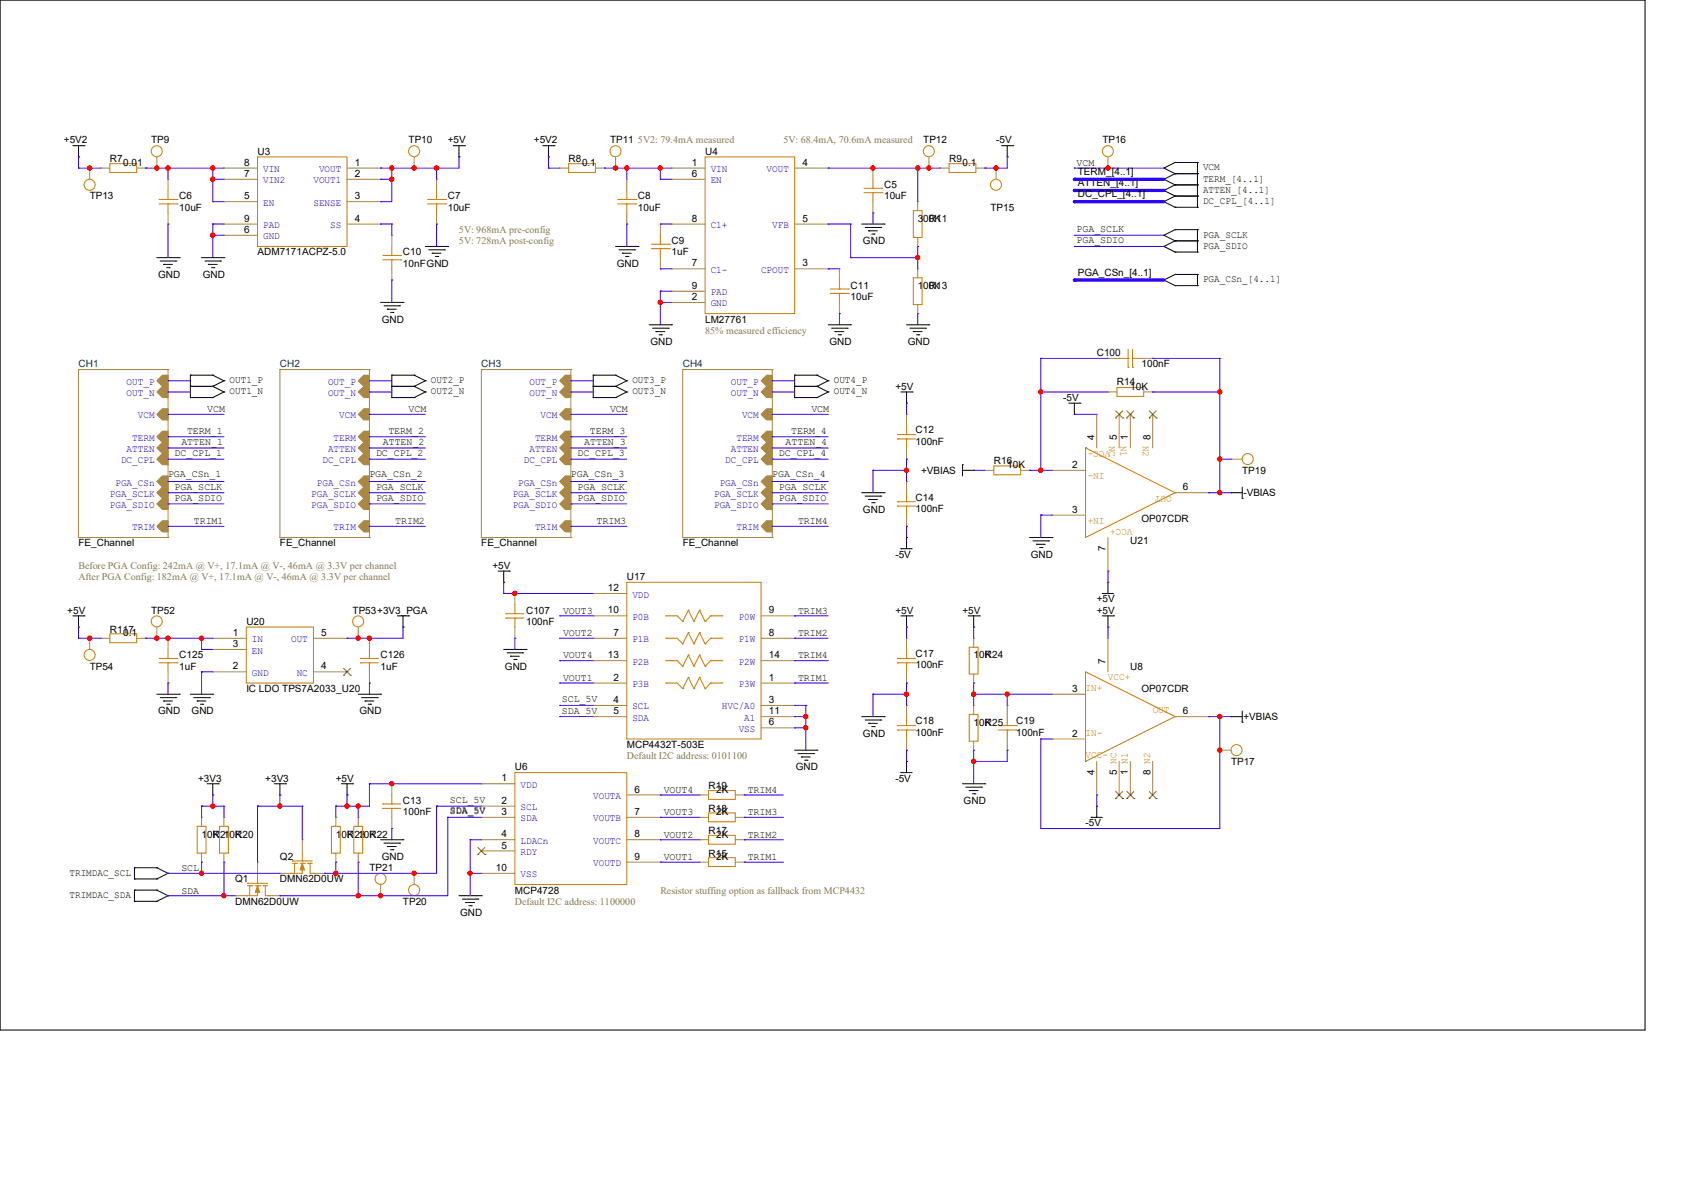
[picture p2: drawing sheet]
<svg xmlns="http://www.w3.org/2000/svg" width="420mm" height="297mm" viewBox="0 0 420 297" stroke-linecap="round" stroke-linejoin="round" font-family="sans-serif">
<defs><g id="words">
<g font-size="2.5">
<text x="16" y="35.8">+5V2</text>
<text x="37.8" y="35.8">TP9</text>
<text x="102" y="35.8">TP10</text>
<text x="111.8" y="35.8">+5V</text>
<text x="133.3" y="35.8">+5V2</text>
<text x="152.3" y="35.8">TP11</text>
<text x="230.5" y="35.8">TP12</text>
<text x="248.7" y="35.8">-5V</text>
<text x="275.3" y="35.8">TP16</text>
<text x="27.4" y="40.6">R7</text>
<text x="30.8" y="41.4">0.01</text>
<text x="61" y="41.4">8</text>
<text x="64.3" y="38.6">U3</text>
<text x="88.6" y="41.4">1</text>
<text x="142" y="40.6">R8</text>
<text x="145.3" y="41.4">0.1</text>
<text x="172.7" y="41.4">1</text>
<text x="176.1" y="38.6">U4</text>
<text x="200.4" y="41.4">4</text>
<text x="237" y="40.6">R9</text>
<text x="240.3" y="41.4">0.1</text>
<text x="268.8" y="41.4">VCM</text>
<text x="61" y="44.2">7</text>
<text x="88.6" y="44.2">2</text>
<text x="172.7" y="44.2">6</text>
<text x="220.8" y="47">C5</text>
<text x="269.1" y="46.5">ATTEN_[4..1]</text>
<text x="269.1" y="43.7">TERM_[4..1]</text>
<text x="300.4" y="42.5">VCM</text>
<text x="300.4" y="45.3">TERM_[4..1]</text>
<text x="22.4" y="49.8">TP13</text>
<text x="44.7" y="49.8">C6</text>
<text x="44.7" y="52.6">10uF</text>
<text x="61" y="49.7">5</text>
<text x="88.6" y="49.7">3</text>
<text x="111.8" y="49.8">C7</text>
<text x="111.8" y="52.6">10uF</text>
<text x="159.3" y="49.8">C8</text>
<text x="159.3" y="52.6">10uF</text>
<text x="220.8" y="49.8">10uF</text>
<text x="247.3" y="52.6">TP15</text>
<text x="269.1" y="49.3">DC_CPL_[4..1]</text>
<text x="300.4" y="48.1">ATTEN_[4..1]</text>
<text x="300.4" y="50.9">DC_CPL_[4..1]</text>
<text x="61" y="58.1">6</text>
<text x="61" y="55.3">9</text>
<text x="88.6" y="55.3">4</text>
<text x="172.7" y="55.3">8</text>
<text x="200.4" y="55.3">5</text>
<text x="229.2" y="55.4">300K</text>
<text x="231.9" y="55.4">R11</text>
<text x="268.8" y="58">PGA_SCLK</text>
<text x="300.4" y="59.3">PGA_SCLK</text>
<text x="64.3" y="63.8">ADM7171ACPZ-5.0</text>
<text x="100.6" y="63.8">C10</text>
<text x="167.7" y="61">C9</text>
<text x="167.7" y="63.8">1uF</text>
<text x="215.5" y="61">GND</text>
<text x="268.8" y="60.7">PGA_SDIO</text>
<text x="300.4" y="62.1">PGA_SDIO</text>
<text x="39.5" y="69.3">GND</text>
<text x="50.6" y="69.3">GND</text>
<text x="100.6" y="66.5">10nFGND</text>
<text x="154" y="66.5">GND</text>
<text x="172.7" y="66.5">7</text>
<text x="200.4" y="66.5">3</text>
<text x="269.1" y="68.8">PGA_CSn_[4..1]</text>
<text x="300.4" y="70.5">PGA_CSn_[4..1]</text>
<text x="172.7" y="74.9">2</text>
<text x="172.7" y="72.1">9</text>
<text x="212.4" y="72.1">C11</text>
<text x="212.4" y="74.9">10uF</text>
<text x="229.2" y="72.1">100k</text>
<text x="231.9" y="72.1">R13</text>
<text x="95.3" y="80.5">GND</text>
<text x="176.1" y="80.5">LM27761</text>
<text x="162.4" y="86.1">GND</text>
<text x="207.1" y="86.1">GND</text>
<text x="226.7" y="86.1">GND</text>
<text x="273.9" y="88.9">C100</text>
<text x="57.3" y="95.6">OUT1_P</text>
<text x="107.6" y="95.6">OUT2_P</text>
<text x="157.9" y="95.6">OUT3_P</text>
<text x="208.2" y="95.6">OUT4_P</text>
<text x="285" y="91.7">100nF</text>
<text x="57.3" y="98.4">OUT1_N</text>
<text x="107.6" y="98.4">OUT2_N</text>
<text x="157.9" y="98.4">OUT3_N</text>
<text x="208.2" y="98.4">OUT4_N</text>
<text x="223.6" y="97.3">+5V</text>
<text x="265.5" y="100.1">-5V</text>
<text x="278.9" y="96.2">R14</text>
<text x="282.2" y="97.3">10K</text>
<text x="51.7" y="102.9">VCM</text>
<text x="102" y="102.9">VCM</text>
<text x="152.3" y="102.9">VCM</text>
<text x="202.6" y="102.9">VCM</text>
<text x="43.6" y="113.8">DC_CPL_1</text>
<text x="45.3" y="111">ATTEN_1</text>
<text x="46.7" y="108.2">TERM_1</text>
<text x="93.9" y="113.8">DC_CPL_2</text>
<text x="95.6" y="111">ATTEN_2</text>
<text x="97" y="108.2">TERM_2</text>
<text x="144.2" y="113.8">DC_CPL_3</text>
<text x="145.9" y="111">ATTEN_3</text>
<text x="147.3" y="108.2">TERM_3</text>
<text x="194.5" y="113.8">DC_CPL_4</text>
<text x="196.2" y="111">ATTEN_4</text>
<text x="197.6" y="108.2">TERM_4</text>
<text x="228.6" y="108.2">C12</text>
<text x="228.6" y="111">100nF</text>
<text x="273.3" y="109.9" transform="rotate(-90 273.3 109.9)">4</text>
<text x="278.9" y="109.9" transform="rotate(-90 278.9 109.9)">5</text>
<text x="281.6" y="109.9" transform="rotate(-90 281.6 109.9)">1</text>
<text x="287.2" y="109.9" transform="rotate(-90 287.2 109.9)">8</text>
<text x="42" y="119.1">PGA_CSn_1</text>
<text x="92.2" y="119.1">PGA_CSn_2</text>
<text x="142.5" y="119.1">PGA_CSn_3</text>
<text x="192.8" y="119.1">PGA_CSn_4</text>
<text x="230" y="118.2">+VBIAS</text>
<text x="248.2" y="115.7">R16</text>
<text x="251.5" y="116.8">10K</text>
<text x="267.7" y="116.8">2</text>
<text x="310.2" y="118.2">TP19</text>
<text x="43.6" y="122.2">PGA_SCLK</text>
<text x="43.6" y="125">PGA_SDIO</text>
<text x="93.9" y="122.2">PGA_SCLK</text>
<text x="93.9" y="125">PGA_SDIO</text>
<text x="144.2" y="122.2">PGA_SCLK</text>
<text x="144.2" y="125">PGA_SDIO</text>
<text x="194.5" y="122.2">PGA_SCLK</text>
<text x="194.5" y="125">PGA_SDIO</text>
<text x="228.6" y="124.9">C14</text>
<text x="295.4" y="122.4">6</text>
<text x="310.5" y="123.8">-VBIAS</text>
<text x="48.4" y="130.8">TRIM1</text>
<text x="98.7" y="130.8">TRIM2</text>
<text x="149" y="130.8">TRIM3</text>
<text x="199.3" y="130.8">TRIM4</text>
<text x="215.5" y="128">GND</text>
<text x="228.6" y="127.7">100nF</text>
<text x="267.7" y="128">3</text>
<text x="285" y="130.3">OP07CDR</text>
<text x="19.6" y="136.4">FE_Channel</text>
<text x="69.9" y="136.4">FE_Channel</text>
<text x="120.2" y="136.4">FE_Channel</text>
<text x="170.5" y="136.4">FE_Channel</text>
<text x="276.1" y="137.5" transform="rotate(-90 276.1 137.5)">7</text>
<text x="282.2" y="135.8">U21</text>
<text x="123" y="142">+5V</text>
<text x="223.6" y="139.2">-5V</text>
<text x="257.4" y="139.2">GND</text>
<text x="151.8" y="147.5">12</text>
<text x="156.5" y="144.8">U17</text>
<text x="16.8" y="153.2">+5V</text>
<text x="37.8" y="153.2">TP52</text>
<text x="61.5" y="156">U20</text>
<text x="88.1" y="153.2">TP53+3V3_PGA</text>
<text x="131.4" y="153.2">C107</text>
<text x="131.4" y="156">100nF</text>
<text x="140.6" y="153.2">VOUT3</text>
<text x="151.8" y="153.1">10</text>
<text x="192" y="153.1">9</text>
<text x="199.3" y="153.2">TRIM3</text>
<text x="223.6" y="153.2">+5V</text>
<text x="240.3" y="153.2">+5V</text>
<text x="273.9" y="150.4">+5V</text>
<text x="273.9" y="153.2">+5V</text>
<text x="27.4" y="157.9">R117</text>
<text x="30.8" y="158.8">0.1</text>
<text x="58.2" y="158.7">1</text>
<text x="58.2" y="161.5">3</text>
<text x="80.2" y="158.7">5</text>
<text x="140.6" y="158.8">VOUT2</text>
<text x="153.2" y="158.7">7</text>
<text x="192" y="158.7">8</text>
<text x="199.3" y="158.8">TRIM2</text>
<text x="22.4" y="167.1">TP54</text>
<text x="44.7" y="164.3">C125</text>
<text x="44.7" y="167.1">1uF</text>
<text x="58.2" y="167.1">2</text>
<text x="80.2" y="167.1">4</text>
<text x="95" y="164.3">C126</text>
<text x="95" y="167.1">1uF</text>
<text x="126.1" y="167.1">GND</text>
<text x="140.6" y="164.3">VOUT4</text>
<text x="151.8" y="164.3">13</text>
<text x="192" y="164.3">14</text>
<text x="199.3" y="164.3">TRIM4</text>
<text x="228.6" y="164">C17</text>
<text x="228.6" y="166.8">100nF</text>
<text x="243.1" y="164.3">10K</text>
<text x="245.9" y="164.3">R24</text>
<text x="276.1" y="165.7" transform="rotate(-90 276.1 165.7)">7</text>
<text x="282.2" y="167.1">U8</text>
<text x="61.5" y="172.7">IC LDO TPS7A2033_U20</text>
<text x="140.6" y="169.9">VOUT1</text>
<text x="153.2" y="169.9">2</text>
<text x="192" y="169.9">1</text>
<text x="199.3" y="169.9">TRIM1</text>
<text x="267.7" y="172.7">3</text>
<text x="285" y="172.7">OP07CDR</text>
<text x="39.5" y="178.3">GND</text>
<text x="47.8" y="178.3">GND</text>
<text x="89.7" y="178.3">GND</text>
<text x="140.3" y="175.3">SCL_5V</text>
<text x="140.3" y="178.1">SDA_5V</text>
<text x="153.2" y="175.5">4</text>
<text x="153.2" y="178.3">5</text>
<text x="192" y="175.5">3</text>
<text x="192" y="178.3">11</text>
<text x="295.4" y="178.3">6</text>
<text x="310.5" y="179.7">+VBIAS</text>
<text x="192" y="181.1">6</text>
<text x="215.5" y="183.9">GND</text>
<text x="228.6" y="180.8">C18</text>
<text x="228.6" y="183.6">100nF</text>
<text x="243.1" y="181.1">10K</text>
<text x="245.9" y="181.1">R25</text>
<text x="253.7" y="180.8">C19</text>
<text x="253.7" y="183.6">100nF</text>
<text x="267.7" y="183.9">2</text>
<text x="156.5" y="186.7">MCP4432T-503E</text>
<text x="307.4" y="190.9">TP17</text>
<text x="49.5" y="195.1">+3V3</text>
<text x="66.3" y="195.1">+3V3</text>
<text x="83.9" y="195.1">+5V</text>
<text x="125.2" y="195">1</text>
<text x="128.6" y="192.3">U6</text>
<text x="158.5" y="197.8">6</text>
<text x="165.7" y="197.9">VOUT4</text>
<text x="176.9" y="197">R19</text>
<text x="178.9" y="197.9">2K</text>
<text x="186.7" y="197.9">TRIM4</text>
<text x="198.7" y="192.3">GND</text>
<text x="223.6" y="195.1">-5V</text>
<text x="273.3" y="193.4" transform="rotate(-90 273.3 193.4)">4</text>
<text x="278.9" y="193.4" transform="rotate(-90 278.9 193.4)">5 NC</text>
<text x="281.6" y="193.4" transform="rotate(-90 281.6 193.4)">1 N1</text>
<text x="287.2" y="193.4" transform="rotate(-90 287.2 193.4)">8 N2</text>
<text x="100.6" y="200.7">C13</text>
<text x="100.6" y="203.5">100nF</text>
<text x="112.4" y="203.2">SDA_5V</text>
<text x="112.4" y="200.4">SCL_5V</text>
<text x="125.2" y="200.6">2</text>
<text x="125.2" y="203.4">3</text>
<text x="158.5" y="203.4">7</text>
<text x="165.7" y="203.5">VOUT3</text>
<text x="176.9" y="202.6">R18</text>
<text x="178.9" y="203.5">2K</text>
<text x="186.7" y="203.5">TRIM3</text>
<text x="240.6" y="200.7">GND</text>
<text x="50.3" y="209">10K</text>
<text x="53.1" y="209">R21</text>
<text x="55.9" y="209">10K</text>
<text x="58.7" y="209">R20</text>
<text x="83.9" y="209">10K</text>
<text x="86.7" y="209">R23</text>
<text x="89.4" y="209">10K</text>
<text x="92.2" y="209">R22</text>
<text x="125.2" y="209">4</text>
<text x="158.5" y="209">8</text>
<text x="165.7" y="209">VOUT2</text>
<text x="176.9" y="208.2">R17</text>
<text x="178.9" y="209">2K</text>
<text x="186.7" y="209">TRIM2</text>
<text x="271.1" y="206.3">-5V</text>
<text x="69.9" y="214.6">Q2</text>
<text x="95.3" y="214.6">GND</text>
<text x="125.2" y="211.8">5</text>
<text x="158.5" y="214.6">9</text>
<text x="165.7" y="214.6">VOUT1</text>
<text x="176.9" y="213.8">R15</text>
<text x="178.9" y="214.6">2K</text>
<text x="186.7" y="214.6">TRIM1</text>
<text x="17.4" y="218.6">TRIMDAC_SCL</text>
<text x="45.3" y="217.4">SCL</text>
<text x="58.7" y="220.2">Q1</text>
<text x="69.9" y="220.2">DMN62D0UW</text>
<text x="92.2" y="217.4">TP21</text>
<text x="123.8" y="217.4">10</text>
<text x="17.4" y="224.2">TRIMDAC_SDA</text>
<text x="45.3" y="223">SDA</text>
<text x="58.7" y="225.8">DMN62D0UW</text>
<text x="100.6" y="225.8">TP20</text>
<text x="128.6" y="223">MCP4728</text>
<text x="114.9" y="228.6">GND</text>
</g>
<g font-size="2.5" fill="#808040">
<text x="159.3" y="35.8">5V2: 79.4mA measured</text>
<text x="195.6" y="35.8">5V: 68.4mA, 70.6mA measured</text>
<text x="114.6" y="58.2">5V: 968mA pre-config</text>
<text x="114.6" y="61">5V: 728mA post-config</text>
<text x="176.1" y="83.3">85% measured efficiency</text>
<text x="19.6" y="142">Before PGA Config: 242mA @ V+, 17.1mA @ V-, 46mA @ 3.3V per channel</text>
<text x="19.6" y="144.8">After PGA Config: 182mA @ V+, 17.1mA @ V-, 46mA @ 3.3V per channel</text>
<text x="156.5" y="189.5">Default I2C address: 0101100</text>
<text x="128.6" y="225.8">Default I2C address: 1100000</text>
<text x="164.9" y="223">Resistor stuffing option as fallback from MCP4432</text>
</g>
<g font-size="2.5" fill="#00c">
<text x="65.7" y="43">VIN</text>
<text x="65.7" y="45.8">VIN2</text>
<text x="78.3" y="45.8">VOUT1</text>
<text x="79.7" y="43">VOUT</text>
<text x="177.5" y="43">VIN</text>
<text x="177.5" y="45.8">EN</text>
<text x="191.4" y="43">VOUT</text>
<text x="65.7" y="51.4">EN</text>
<text x="78.3" y="51.4">SENSE</text>
<text x="65.7" y="59.7">GND</text>
<text x="65.7" y="56.9">PAD</text>
<text x="82.5" y="56.9">SS</text>
<text x="177.5" y="56.9">C1+</text>
<text x="192.8" y="56.9">VFB</text>
<text x="177.5" y="68.1">C1-</text>
<text x="190" y="68.1">CPOUT</text>
<text x="177.5" y="76.5">GND</text>
<text x="177.5" y="73.7">PAD</text>
<text x="31.6" y="96.1">OUT_P</text>
<text x="31.6" y="98.8">OUT_N</text>
<text x="81.9" y="96.1">OUT_P</text>
<text x="81.9" y="98.8">OUT_N</text>
<text x="132.2" y="96.1">OUT_P</text>
<text x="132.2" y="98.8">OUT_N</text>
<text x="182.5" y="96.1">OUT_P</text>
<text x="182.5" y="98.8">OUT_N</text>
<text x="34.4" y="104.4">VCM</text>
<text x="84.7" y="104.4">VCM</text>
<text x="135" y="104.4">VCM</text>
<text x="185.3" y="104.4">VCM</text>
<text x="31.6" y="112.8">ATTEN</text>
<text x="33" y="110">TERM</text>
<text x="81.9" y="112.8">ATTEN</text>
<text x="83.3" y="110">TERM</text>
<text x="132.2" y="112.8">ATTEN</text>
<text x="133.6" y="110">TERM</text>
<text x="182.5" y="112.8">ATTEN</text>
<text x="183.9" y="110">TERM</text>
<text x="30.2" y="115.6">DC_CPL</text>
<text x="80.5" y="115.6">DC_CPL</text>
<text x="130.8" y="115.6">DC_CPL</text>
<text x="181.1" y="115.6">DC_CPL</text>
<text x="27.4" y="124">PGA_SCLK</text>
<text x="28.8" y="121.2">PGA_CSn</text>
<text x="77.7" y="124">PGA_SCLK</text>
<text x="79.1" y="121.2">PGA_CSn</text>
<text x="128" y="124">PGA_SCLK</text>
<text x="129.4" y="121.2">PGA_CSn</text>
<text x="178.3" y="124">PGA_SCLK</text>
<text x="179.7" y="121.2">PGA_CSn</text>
<text x="27.4" y="126.8">PGA_SDIO</text>
<text x="77.7" y="126.8">PGA_SDIO</text>
<text x="128" y="126.8">PGA_SDIO</text>
<text x="178.3" y="126.8">PGA_SDIO</text>
<text x="33" y="132.4">TRIM</text>
<text x="83.3" y="132.4">TRIM</text>
<text x="133.6" y="132.4">TRIM</text>
<text x="183.9" y="132.4">TRIM</text>
<text x="157.9" y="149.1">VDD</text>
<text x="157.9" y="154.7">P0B</text>
<text x="184.4" y="154.7">P0W</text>
<text x="62.9" y="160.3">IN</text>
<text x="72.7" y="160.3">OUT</text>
<text x="157.9" y="160.3">P1B</text>
<text x="184.4" y="160.3">P1W</text>
<text x="62.9" y="163.1">EN</text>
<text x="157.9" y="165.9">P2B</text>
<text x="184.4" y="165.9">P2W</text>
<text x="62.9" y="168.7">GND</text>
<text x="74.1" y="168.7">NC</text>
<text x="157.9" y="171.5">P3B</text>
<text x="184.4" y="171.5">P3W</text>
<text x="157.9" y="177.1">SCL</text>
<text x="157.9" y="179.9">SDA</text>
<text x="180.3" y="177.1">HVC/A0</text>
<text x="185.8" y="179.9">A1</text>
<text x="184.4" y="182.7">VSS</text>
<text x="130" y="196.6">VDD</text>
<text x="130" y="202.2">SCL</text>
<text x="148.1" y="199.4">VOUTA</text>
<text x="130" y="205">SDA</text>
<text x="148.1" y="205">VOUTB</text>
<text x="130" y="210.6">LDACn</text>
<text x="130" y="213.4">RDY</text>
<text x="148.1" y="210.6">VOUTC</text>
<text x="130" y="219">VSS</text>
<text x="148.1" y="216.2">VOUTD</text>
</g>
<g font-size="2.5" fill="#004040">
<text x="19.6" y="91.7">CH1</text>
<text x="69.9" y="91.7">CH2</text>
<text x="120.2" y="91.7">CH3</text>
<text x="170.5" y="91.7">CH4</text>
</g>
<g font-size="2.5" fill="#cc8006">
<text x="277" y="111.3" transform="rotate(90 277 111.3)">NC</text>
<text x="277.2" y="112.5" transform="rotate(-180 277.2 112.5)">VCC-</text>
<text x="279.8" y="111.3" transform="rotate(90 279.8 111.3)">N1</text>
<text x="285.4" y="111.3" transform="rotate(90 285.4 111.3)">N2</text>
<text x="275.8" y="118.1" transform="rotate(-180 275.8 118.1)">IN-</text>
<text x="292.6" y="123.7" transform="rotate(-180 292.6 123.7)">OUT</text>
<text x="275.8" y="129.3" transform="rotate(-180 275.8 129.3)">IN+</text>
<text x="282.8" y="132.1" transform="rotate(-180 282.8 132.1)">VCC+</text>
<text x="271.1" y="172.5">IN+</text>
<text x="276.6" y="169.7">VCC+</text>
<text x="287.8" y="178.1">OUT</text>
<text x="271.1" y="183.6">IN-</text>
<text x="271.1" y="189.2">VCC-</text>
</g>
</g></defs>
<g fill="none" stroke="#000" stroke-width=".25">
<path d="M0 0h410.8v257.1h-410.8zM18.2 36.4h2.8M19.6 39.2h.1M19.6 36.4v2.8M21 36.4h.1M113.2 36.4h2.8M114.6 39.2h.1M114.6 36.4v2.8M116 36.4h.1M135.6 36.4h2.7M136.9 39.2h.1M136.9 36.4v2.8"/>
<path d="M138.3 36.4h.1M250.1 36.4h2.8M251.5 39.2h.1M251.5 36.4v2.8M252.9 36.4h.1M215.2 55.9h5.6M216 56.8h3.9M216.9 57.6h.1M216.9 57.6h2.2M217.7 58.4h.6M218.3 58.4h.1M219.9 56.8h.1"/>
<path d="M220.8 55.9h.1M290.6 47.5h.1M290.6 50.3h.1M290.6 58.7h.1M290.6 42h.1M290.6 44.7h.1M290.6 47.5l2.8 1.4M290.6 50.3l2.8 1.4M290.6 58.7l2.8 1.4M290.6 42l2.8 1.3M290.6 44.7l2.8 1.4M293.4 46.1h.1"/>
<path d="M293.4 48.9h.1M293.4 51.7h.1M293.4 57.3h.1M293.4 40.6h.1M293.4 43.3h.1M293.4 46.1l-2.8 1.4M293.4 46.1h5.6M293.4 48.9h5.6M293.4 48.9l-2.8 1.4M293.4 51.7h5.6M293.4 57.3l-2.8 1.4M293.4 57.3h5.6"/>
<path d="M293.4 40.6l-2.8 1.4M293.4 40.6h5.6M293.4 43.3h5.6M293.4 43.3l-2.8 1.4M299 46.1h.1M299 48.9h.1M299 51.7h.1M299 57.3h.1M299 40.6h.1M299 43.3h.1M299 40.6v11.1M299 57.3v5.6"/>
<path d="M39.2 64.3h5.5M40 65.2h3.9M40.9 66h.1M40.9 66h2.2M41.7 66.8h.5M42.2 66.8h.1M43.9 65.2h.1M44.7 64.3h.1M50.3 64.3h5.6M51.2 65.2h3.9M52 66h.1M52 66h2.2"/>
<path d="M52.8 66.8h.6M53.4 66.8h.1M55.1 65.2h.1M55.9 64.3h.1M95 75.5h5.6M95.9 76.3h3.9M96.7 77.2h.1M96.7 77.2h2.2M97.5 78h.6M98.1 78h.1M99.8 76.3h.1M100.6 75.5h.1"/>
<path d="M106.2 61.5h5.6M107.1 62.4h3.9M107.9 63.2h.1M107.9 63.2h2.2M108.7 64h.6M109.3 64h.1M111 62.4h.1M111.8 61.5h.1M153.7 61.5h5.6M154.6 62.4h3.9M155.4 63.2h.1M155.4 63.2h2.2"/>
<path d="M156.2 64h.6M156.8 64h.1M158.5 62.4h.1M159.3 61.5h.1M290.6 61.5h.1M290.6 69.9h.1M290.6 61.5l2.8 1.4M290.6 69.9l2.8 1.4M293.4 60.1h.1M293.4 62.9h.1M293.4 68.5h.1M293.4 71.3h.1"/>
<path d="M293.4 60.1h5.6M293.4 60.1l-2.8 1.4M293.4 62.9h5.6M293.4 68.5l-2.8 1.4M293.4 68.5h5.6M293.4 71.3h5.6M299 60.1h.1M299 62.9h.1M299 68.5h.1M299 71.3h.1M299 68.5v2.8M47.5 99.2h.1"/>
<path d="M47.5 96.4h.1M47.5 93.6h.1M47.5 96.4h5.6M47.5 99.2h5.6M47.5 93.6v5.6M47.5 93.6h5.6M53.1 96.4h.1M53.1 99.2h.1M53.1 93.6h.1M53.1 96.4l2.8 1.4M53.1 93.6l2.8 1.4M55.9 97.8h.1"/>
<path d="M55.9 95h.1M55.9 97.8l-2.8 1.4M55.9 95l-2.8 1.4M97.8 99.2h.1M97.8 96.4h.1M97.8 93.6h.1M97.8 96.4h5.6M97.8 99.2h5.6M97.8 93.6h5.6M97.8 93.6v5.6M103.4 96.4h.1M103.4 99.2h.1"/>
<path d="M103.4 93.6h.1M103.4 96.4l2.8 1.4M103.4 93.6l2.8 1.4M106.2 97.8h.1M106.2 95h.1M106.2 97.8l-2.8 1.4M106.2 95l-2.8 1.4M148.1 99.2h.1M148.1 96.4h.1M148.1 93.6h.1M148.1 96.4h5.6M148.1 99.2h5.6"/>
<path d="M148.1 93.6h5.6M148.1 93.6v5.6M153.7 96.4h.1M153.7 99.2h.1M153.7 93.6h.1M153.7 96.4l2.8 1.4M153.7 93.6l2.8 1.4M156.5 97.8h.1M156.5 95h.1M156.5 97.8l-2.8 1.4M156.5 95l-2.8 1.4M162.1 81.1h5.6"/>
<path d="M162.9 81.9h3.9M163.8 82.8h.1M163.8 82.8h2.2M164.6 83.6h.6M165.2 83.6h.1M166.8 81.9h.1M167.7 81.1h.1M198.4 99.2h.1M198.4 96.4h.1M198.4 93.6h.1M198.4 96.4h5.6M198.4 99.2h5.6"/>
<path d="M198.4 93.6h5.6M198.4 93.6v5.6M204 96.4h.1M204 99.2h.1M204 93.6h.1M204 96.4l2.8 1.4M204 93.6l2.8 1.4M206.8 97.8h.1M206.8 95h.1M206.8 97.8l-2.8 1.4M206.8 95l-2.8 1.4M206.8 81.1h5.6"/>
<path d="M207.6 81.9h3.9M208.5 82.8h.1M208.5 82.8h2.2M209.3 83.6h.6M209.9 83.6h.1M211.5 81.9h.1M212.4 81.1h.1M225 97.8h2.8M226.4 81.1h5.5M226.4 97.8v2.8M227.2 81.9h3.9M227.8 97.8h.1"/>
<path d="M228 82.8h.1M228 82.8h2.3M228.9 83.6h.5M229.4 83.6h.1M231.1 81.9h.1M231.9 81.1h.1M226.4 100.6h.1M240.3 116h.1M240.3 117.4h2.8M240.3 116v2.8M243.1 117.4h.1M266.9 100.6h2.8"/>
<path d="M268.3 103.4h.1M268.3 100.6v2.8M269.7 100.6h.1M215.2 123h5.6M216 123.8h3.9M216.9 124.7h.1M216.9 124.7h2.2M217.7 125.5h.6M218.3 125.5h.1M219.9 123.8h.1M220.8 123h.1M225 136.9h.1"/>
<path d="M225 136.9h2.8M226.4 134.2h.1M226.4 134.2v2.7M257.1 134.2h5.6M257.9 135h3.9M258.8 135.8h.1M258.8 135.8h2.2M259.6 136.7h.6M260.2 136.7h.1M261.8 135h.1M262.7 134.2h.1M307.4 123h.1"/>
<path d="M307.4 123h2.8M310.2 124.4h.1M310.2 121.6v2.8M18.2 153.7h2.8M19.6 156.5h.1M19.6 153.7v2.8M21 153.7h.1M99.2 153.7h2.8M100.6 156.5h.1M100.6 153.7v2.8M102 153.7h.1M124.4 142.5h2.8"/>
<path d="M125.8 145.3h.1M125.8 142.5v2.8M127.2 142.5h.1M225 153.7h2.8M226.4 156.5h.1M226.4 153.7v2.8M227.8 153.7h.1M241.7 153.7h2.8M243.1 156.5h.1M243.1 153.7v2.8M244.5 153.7h.1M275.3 148.1h.1"/>
<path d="M275.3 148.1h2.7M275.3 153.7h2.7M276.6 145.3h.1M276.6 156.5h.1M276.6 145.3v2.8M276.6 153.7v2.8M278 153.7h.1M39.2 173.3h5.5M40 174.1h3.9M40.9 175h.1M40.9 175h2.2M41.7 175.8h.5"/>
<path d="M42.2 175.8h.1M43.9 174.1h.1M44.7 173.3h.1M47.5 173.3h5.6M48.4 174.1h3.9M49.2 175h.1M49.2 175h2.2M50 175.8h.6M50.6 175.8h.1M52.3 174.1h.1M53.1 173.3h.1M89.5 173.3h5.5"/>
<path d="M90.3 174.1h3.9M91.1 175h.1M91.1 175h2.2M91.9 175.8h.6M92.5 175.8h.1M94.2 174.1h.1M95 173.3h.1M125.8 162.1h5.6M126.6 162.9h3.9M127.5 163.8h.1M127.5 163.8h2.2M128.3 164.6h.6"/>
<path d="M128.9 164.6h.1M130.5 162.9h.1M131.4 162.1h.1M215.2 178.9h5.6M216 179.7h3.9M219.9 179.7h.1M220.8 178.9h.1M307.4 178.9h.1M307.4 178.9h2.8M310.2 177.5v2.8M51.7 195.6h2.8M53.1 198.4h.1"/>
<path d="M53.1 195.6v2.8M54.5 195.6h.1M68.5 195.6h2.8M69.9 198.4h.1M69.9 195.6v2.8M71.3 195.6h.1M85.3 195.6h2.8M86.7 198.4h.1M86.7 195.6v2.8M88.1 195.6h.1M198.4 187.2h5.6M199.3 188.1h3.9"/>
<path d="M200.1 188.9h.1M200.1 188.9h2.2M200.9 189.7h.6M201.5 189.7h.1M203.2 188.1h.1M204 187.2h.1M216.9 180.6h.1M216.9 180.6h2.2M217.7 181.4h.6M218.3 181.4h.1M225 192.8h.1M225 192.8h2.8"/>
<path d="M226.4 190h.1M226.4 190v2.8M240.3 195.6h5.6M241.2 196.5h3.9M242 197.3h.1M242 197.3h2.2M242.8 198.1h.6M243.4 198.1h.1M245.1 196.5h.1M245.9 195.6h.1M310.2 180.3h.1M33.6 219.4h.1"/>
<path d="M33.6 216.6h.1M33.6 216.6h5.6M33.6 219.4h5.6M33.6 216.6v2.8M39.2 216.6h.1M39.2 219.4h.1M39.2 216.6l2.8 1.4M42 218h.1M42 218l-2.8 1.4M95 209.6h5.6M95.9 210.4h3.9M96.7 211.3h.1"/>
<path d="M96.7 211.3h2.2M97.5 212.1h.6M98.1 212.1h.1M99.8 210.4h.1M100.6 209.6h.1M272.5 204h.1M272.5 204h2.8M273.9 201.2h.1M273.9 201.2v2.8M33.6 225h.1M33.6 222.2h.1M33.6 222.2v2.8"/>
<path d="M33.6 222.2h5.6M33.6 225h5.6M39.2 222.2h.1M39.2 225h.1M39.2 222.2l2.8 1.4M42 223.6h.1M42 223.6l-2.8 1.4M114.6 223.6h5.6M115.4 224.4h3.9M116.3 225.3h.1M116.3 225.3h2.2M117.1 226.1h.6"/>
<path d="M117.7 226.1h.1M119.3 224.4h.1M120.2 223.6h.1"/>
</g>
<g fill="#a84" stroke="#a84" stroke-width=".25">
<path d="M39.2 95l1.4-1.4h1.4v2.8h-1.4z" fill-rule="evenodd"/>
<path d="M39.2 103.4l1.4-1.4h1.4v2.8h-1.4z" fill-rule="evenodd"/>
<path d="M39.2 97.8l1.4-1.4h1.4v2.8h-1.4z" fill-rule="evenodd"/>
<path d="M39.2 131.4l1.4-1.4h1.4v2.8h-1.4z" fill-rule="evenodd"/>
<path d="M39.2 111.8l1.4-1.4h1.4v2.8h-1.4z" fill-rule="evenodd"/>
<path d="M39.2 114.6l1.4-1.4h1.4v2.8h-1.4z" fill-rule="evenodd"/>
<path d="M39.2 120.2l1.4-1.4h1.4v2.8h-1.4z" fill-rule="evenodd"/>
<path d="M39.2 123l1.4-1.4h1.4v2.8h-1.4z" fill-rule="evenodd"/>
<path d="M39.2 125.8l1.4-1.4h1.4v2.8h-1.4z" fill-rule="evenodd"/>
<path d="M39.2 109l1.4-1.4h1.4v2.8h-1.4z" fill-rule="evenodd"/>
<path d="M89.5 95l1.3-1.4h1.4v2.8h-1.4z" fill-rule="evenodd"/>
<path d="M89.5 103.4l1.3-1.4h1.4v2.8h-1.4z" fill-rule="evenodd"/>
<path d="M89.5 97.8l1.3-1.4h1.4v2.8h-1.4z" fill-rule="evenodd"/>
<path d="M89.5 131.4l1.3-1.4h1.4v2.8h-1.4z" fill-rule="evenodd"/>
<path d="M89.5 111.8l1.3-1.4h1.4v2.8h-1.4z" fill-rule="evenodd"/>
<path d="M89.5 114.6l1.3-1.4h1.4v2.8h-1.4z" fill-rule="evenodd"/>
<path d="M89.5 120.2l1.3-1.4h1.4v2.8h-1.4z" fill-rule="evenodd"/>
<path d="M89.5 123l1.3-1.4h1.4v2.8h-1.4z" fill-rule="evenodd"/>
<path d="M90.8 124.4h1.4v2.8h-1.4l-1.3-1.4z" fill-rule="evenodd"/>
<path d="M89.5 109l1.3-1.4h1.4v2.8h-1.4z" fill-rule="evenodd"/>
<path d="M139.7 95l1.4-1.4h1.4v2.8h-1.4z" fill-rule="evenodd"/>
<path d="M139.7 103.4l1.4-1.4h1.4v2.8h-1.4z" fill-rule="evenodd"/>
<path d="M139.7 97.8l1.4-1.4h1.4v2.8h-1.4z" fill-rule="evenodd"/>
<path d="M139.7 131.4l1.4-1.4h1.4v2.8h-1.4z" fill-rule="evenodd"/>
<path d="M139.7 111.8l1.4-1.4h1.4v2.8h-1.4z" fill-rule="evenodd"/>
<path d="M139.7 114.6l1.4-1.4h1.4v2.8h-1.4z" fill-rule="evenodd"/>
<path d="M139.7 120.2l1.4-1.4h1.4v2.8h-1.4z" fill-rule="evenodd"/>
<path d="M139.7 123l1.4-1.4h1.4v2.8h-1.4z" fill-rule="evenodd"/>
<path d="M139.7 125.8l1.4-1.4h1.4v2.8h-1.4z" fill-rule="evenodd"/>
<path d="M139.7 109l1.4-1.4h1.4v2.8h-1.4z" fill-rule="evenodd"/>
<path d="M190 95l1.4-1.4h1.4v2.8h-1.4z" fill-rule="evenodd"/>
<path d="M190 103.4l1.4-1.4h1.4v2.8h-1.4z" fill-rule="evenodd"/>
<path d="M190 97.8l1.4-1.4h1.4v2.8h-1.4z" fill-rule="evenodd"/>
<path d="M190 131.4l1.4-1.4h1.4v2.8h-1.4z" fill-rule="evenodd"/>
<path d="M190 111.8l1.4-1.4h1.4v2.8h-1.4z" fill-rule="evenodd"/>
<path d="M190 114.6l1.4-1.4h1.4v2.8h-1.4z" fill-rule="evenodd"/>
<path d="M190 120.2l1.4-1.4h1.4v2.8h-1.4z" fill-rule="evenodd"/>
<path d="M190 123l1.4-1.4h1.4v2.8h-1.4z" fill-rule="evenodd"/>
<path d="M190 125.8l1.4-1.4h1.4v2.8h-1.4z" fill-rule="evenodd"/>
<path d="M190 109l1.4-1.4h1.4v2.8h-1.4z" fill-rule="evenodd"/>
</g>
<g fill="none" stroke="#a84" stroke-width=".25">
<path d="M39.2 39.2v2.8M103.4 39.2v2.8M153.7 39.2v2.8M231.9 39.2v2.8M276.6 39.2v2.8M22.4 42h.1M22.4 42v2.7M25.2 42h.1M25.2 42h2.2M34.1 42h2.3M36.4 42h.1M39.2 42h.1"/>
<path d="M42 55.9h.1M42 44.7h.1M42 44.7v2.8M42 53.1v2.8M55.9 58.7h.1M55.9 50.3h.1M55.9 42h.1M55.9 44.7h.1M55.9 55.9h.1M55.9 42h8.4M55.9 44.7h8.4M55.9 50.3h8.4"/>
<path d="M55.9 58.7h8.4M55.9 55.9h8.4M86.7 42h8.3M86.7 44.7h8.3M86.7 50.3h8.3M86.7 55.9h8.3M95 42h.1M95 44.7h.1M95 50.3h.1M95 55.9h.1M97.8 58.7h.1M97.8 58.7v2.8"/>
<path d="M103.4 42h.1M109 55.9h.1M109 44.7h.1M109 44.7v2.8M109 53.1v2.8M139.7 42h.1M139.7 42h2.3M148.7 42h2.2M150.9 42h.1M153.7 42h.1M156.5 55.9h.1M156.5 44.7h.1"/>
<path d="M156.5 44.7v2.8M156.5 53.1v2.8M164.9 55.9h.1M164.9 55.9v2.8M167.7 42h.1M167.7 44.7h.1M167.7 55.9h.1M167.7 42h8.4M167.7 44.7h8.4M167.7 55.9h8.4M198.4 42h8.4M198.4 55.9h8.4"/>
<path d="M206.8 42h.1M206.8 55.9h.1M218 53.1h.1M218 42h.1M218 42v2.7M218 50.3v2.8M229.2 50.3h.1M229.2 50.3v2.3M229.2 59.3v2.2M231.9 42h.1M234.7 42h.1M234.7 42h2.3"/>
<path d="M243.7 42h2.2M245.9 42h.1M248.7 42h.1M248.7 42v2.7M276.6 42h.1M97.8 69.9h.1M97.8 67.1v2.8M164.9 67.1h.1M164.9 64.3v2.8M167.7 75.5h.1M167.7 67.1h.1M167.7 72.7h.1"/>
<path d="M167.7 75.5h8.4M167.7 67.1h8.4M167.7 72.7h8.4M198.4 67.1h8.4M206.8 67.1h.1M209.6 78.3h.1M209.6 67.1h.1M209.6 67.1v2.8M209.6 75.5v2.8M229.2 61.5h.1M229.2 67.1h.1M229.2 78.3h.1"/>
<path d="M229.2 67.1v2.2M229.2 76v2.3M19.6 92.2h.1M19.6 92.2h22.4M19.6 92.2v42M42 92.2h.1M42 92.2v42M69.9 92.2h.1M69.9 92.2h22.3M69.9 92.2v42M92.2 92.2h.1M92.2 92.2v42"/>
<path d="M120.2 92.2h.1M120.2 92.2h22.3M120.2 92.2v42M142.5 92.2h.1M142.5 92.2v42M170.5 92.2h.1M170.5 92.2h22.3M170.5 92.2v42M192.8 92.2h.1M192.8 92.2v42M276.6 89.5h.1M276.6 97.8h.1"/>
<path d="M276.6 89.5h2.8M276.6 97.8h2.3M285 89.5h2.8M285.6 97.8h2.2M287.8 89.5h.1M287.8 97.8h.1M226.4 103.4h.1M226.4 114.6h.1M226.4 103.4v2.8M226.4 111.8v2.8M245.9 117.4h.1M245.9 117.4h2.3"/>
<path d="M254.8 117.4h2.3M257.1 117.4h.1M262.7 117.4h.1M262.7 117.4h8.4M273.9 103.4h.1M273.9 103.4v8.4M279.4 103.4h.1M279.4 103.4v8.4M282.2 103.4h.1M282.2 103.4v8.4M287.8 103.4h.1M287.8 103.4v8.4"/>
<path d="M307.4 114.6h.1M307.4 114.6h2.8M19.6 134.2h.1M19.6 134.2h22.4M42 134.2h.1M69.9 134.2h.1M69.9 134.2h22.3M92.2 134.2h.1M120.2 134.2h.1M120.2 134.2h22.3M142.5 134.2h.1M170.5 134.2h.1"/>
<path d="M170.5 134.2h22.3M192.8 134.2h.1M226.4 120.2h.1M226.4 131.4h.1M226.4 120.2v2.8M226.4 128.6v2.8M262.7 128.6h.1M262.7 128.6h8.4M276.6 134.2v8.3M293.4 123h8.4M301.8 123h.1M22.4 159.3h.1"/>
<path d="M22.4 159.3v2.8M25.2 159.3h.1M25.2 159.3h2.2M34.1 159.3h2.3M36.4 159.3h.1M39.2 159.3h.1M39.2 156.5v2.8M42 159.3h.1M42 159.3v2.8M53.1 159.3h.1M53.1 159.3h8.4M78.3 159.3h8.4"/>
<path d="M86.7 159.3h.1M89.5 159.3h.1M89.5 156.5v2.8M92.2 159.3h.1M92.2 159.3v2.8M128.6 159.3h.1M128.6 148.1h.1M128.6 148.1v2.8M128.6 156.5v2.8M148.1 148.1h.1M148.1 153.7h.1M148.1 159.3h.1"/>
<path d="M148.1 159.3h8.4M148.1 148.1h8.4M148.1 153.7h8.4M190 159.3h8.4M190 153.7h8.4M198.4 153.7h.1M198.4 159.3h.1M226.4 159.3h.1M226.4 159.3v2.8M243.1 159.3h.1M243.1 159.3v2.2M276.6 159.3h.1"/>
<path d="M276.6 142.5h.1M276.6 159.3v8.4M42 170.5h.1M42 167.7v2.8M53.1 167.7h.1M53.1 162.1h.1M53.1 167.7h8.4M53.1 162.1h8.4M78.3 167.7h8.4M86.7 167.7h.1M92.2 170.5h.1M92.2 167.7v2.8"/>
<path d="M148.1 176.1h.1M148.1 178.9h.1M148.1 164.9h.1M148.1 170.5h.1M148.1 178.9h8.4M148.1 176.1h8.4M148.1 164.9h8.4M148.1 170.5h8.4M190 178.9h8.4M190 176.1h8.4M190 164.9h8.4M190 170.5h8.4"/>
<path d="M198.4 176.1h.1M198.4 178.9h.1M198.4 164.9h.1M198.4 170.5h.1M226.4 176.1h.1M226.4 170.5h.1M226.4 167.7v2.8M226.4 176.1v2.8M243.1 170.5h.1M243.1 176.1h.1M243.1 168.2v2.3M243.1 176.1v2.2"/>
<path d="M251.5 176.1h.1M251.5 176.1v2.8M262.7 173.3h.1M262.7 173.3h8.4M293.4 178.9h8.4M301.8 178.9h.1M97.8 195.6h.1M97.8 195.6v2.8M120.2 195.6h.1M120.2 195.6h8.4M156.5 198.4h8.4M164.9 198.4h.1"/>
<path d="M174.7 198.4h.1M174.7 198.4h2.2M183.6 198.4h2.2M185.8 198.4h.1M190 181.7h8.4M198.4 181.7h.1M226.4 187.2h.1M226.4 184.4v2.8M243.1 187.2h.1M243.1 185v2.2M251.5 187.2h.1M251.5 184.4v2.8"/>
<path d="M262.7 184.4h.1M262.7 184.4h8.4M273.9 198.4h.1M273.9 190v8.4M279.4 198.4h.1M279.4 190v8.4M282.2 198.4h.1M282.2 190v8.4M287.8 198.4h.1M287.8 190v8.4M304.6 187.2h.1M304.6 187.2h2.8"/>
<path d="M50.3 204h.1M50.3 215.2h.1M50.3 204v2.2M50.3 212.9v2.3M55.9 204h.1M55.9 215.2h.1M55.9 204v2.2M55.9 212.9v2.3M64.3 215.2h.1M64.3 215.2v2.8M69.9 218h.1M69.9 218h2.8"/>
<path d="M75.5 209.6h.1M75.5 209.6v2.8M78.3 218h2.8M81.1 218h.1M83.9 204h.1M83.9 215.2h.1M83.9 204v2.2M83.9 212.9v2.3M89.5 204h.1M89.5 215.2h.1M89.5 204v2.2M89.5 212.9v2.3"/>
<path d="M97.8 206.8h.1M97.8 204v2.8M103.4 218h.1M103.4 218v2.8M120.2 201.2h.1M120.2 204h.1M120.2 209.6h.1M120.2 212.4h.1M120.2 218h.1M120.2 204h8.4M120.2 201.2h8.4M120.2 209.6h8.4"/>
<path d="M120.2 212.4h8.4M120.2 218h8.4M156.5 204h8.4M156.5 209.6h8.4M156.5 215.2h8.4M164.9 204h.1M164.9 209.6h.1M164.9 215.2h.1M174.7 204h.1M174.7 215.2h.1M174.7 209.6h.1M174.7 204h2.2"/>
<path d="M174.7 209.6h2.2M174.7 215.2h2.2M183.6 204h2.2M183.6 209.6h2.2M183.6 215.2h2.2M185.8 204h.1M185.8 215.2h.1M185.8 209.6h.1M58.7 223.6h.1M58.7 223.6h2.8M67.1 223.6h2.8M69.9 223.6h.1"/>
<path d="M95 223.6h.1M95 220.8v2.8"/>
</g>
<g fill="none" stroke="#cc8006" stroke-width=".25">
<path d="M64.3 39.2h22.4v22.3h-22.4zM176.1 39.2h22.3v39.1h-22.3zM27.4 40.9h6.7v2.2h-6.7zM39.7 50.9h4.5M39.7 49.8h4.5M42 50.9h.1M42 49.8h.1M42 47.5v2.3M42 50.9v2.2M44.2 50.9h.1M44.2 49.8h.1M106.8 50.9h4.5"/>
<path d="M106.8 49.8h4.5M109 50.9h.1M109 49.8h.1M109 47.5v2.3M109 50.9v2.2M111.3 50.9h.1M111.3 49.8h.1M142 40.9h6.7v2.2h-6.7zM154.3 50.9h4.4M154.3 49.8h4.4M156.5 50.9h.1M156.5 49.8h.1"/>
<path d="M156.5 47.5v2.3M156.5 50.9v2.2M158.7 50.9h.1M158.7 49.8h.1M164.9 58.7v2.3M215.7 48.1h4.5M215.7 47h4.5M218 48.1h.1M218 47h.1M218 44.7v2.3M218 48.1v2.2M220.2 48.1h.1"/>
<path d="M220.2 47h.1M228 52.6h2.3v6.7h-2.3zM237 40.9h6.7v2.2h-6.7zM95.6 64.9h4.5M95.6 63.8h4.5M97.8 64.9h.1M97.8 63.8h.1M97.8 61.5v2.3M97.8 64.9v2.2M100.1 64.9h.1M100.1 63.8h.1M162.6 62.1h4.5"/>
<path d="M162.6 61h4.5M164.9 62.1h.1M164.9 61h.1M164.9 62.1v2.2M167.1 62.1h.1M167.1 61h.1M207.3 73.2h4.5M207.3 72.1h4.5M209.6 73.2h.1M209.6 72.1h.1M209.6 69.9v2.2M209.6 73.2v2.3"/>
<path d="M211.8 73.2h.1M211.8 72.1h.1M228 69.3h2.3v6.7h-2.3zM278.9 96.7h6.7v2.2h-6.7zM279.4 89.5h2.3M281.7 89.5h.1M281.7 91.7h.1M281.7 87.2v4.5M282.8 89.5h.1M282.8 91.7h.1M282.8 89.5h2.2M282.8 87.2v4.5"/>
<path d="M224.1 108.5h.1M224.1 109.6h.1M224.1 108.5h4.5M224.1 109.6h4.5M226.4 108.5h.1M226.4 109.6h.1M226.4 106.2v2.3M226.4 109.6v2.2M248.2 116.3h6.6v2.2h-6.6zM271.1 111.8h.1M271.1 111.8v22.4l22.3-11.2M271.1 111.8l22.3 11.2"/>
<path d="M224.1 125.2h.1M224.1 126.3h.1M224.1 125.2h4.5M224.1 126.3h4.5M226.4 125.2h.1M226.4 126.3h.1M226.4 123v2.2M226.4 126.3v2.3M293.4 123h.1M27.4 158.2h6.7v2.2h-6.7zM61.5 156.5h16.8v14h-16.8zM126.3 154.3h.1"/>
<path d="M126.3 153.2h.1M126.3 154.3h4.5M126.3 153.2h4.5M128.6 154.3h.1M128.6 153.2h.1M128.6 150.9v2.3M128.6 154.3v2.2M156.5 145.3h33.5v39.1h-33.5zM166.3 153.7h.1M166.3 159.3h.1M166.3 153.7h2.8l1.4 1.4M166.3 159.3h2.8l1.4 1.4"/>
<path d="M170.5 155.1h.1M171.9 152.3h.1M171.9 157.9h.1M171.9 152.3l-1.4 2.8M171.9 152.3l1.4 2.8M171.9 157.9l-1.4 2.8M171.9 157.9l1.4 2.8M173.3 155.1h.1M174.7 152.3h.1M174.7 157.9h.1M174.7 157.9l1.4 2.8M174.7 152.3l-1.4 2.8"/>
<path d="M174.7 152.3l1.4 2.8M174.7 157.9l-1.4 2.8M176.1 155.1h.1M177.5 153.7h.1M177.5 159.3h.1M177.5 153.7h2.8M177.5 153.7l-1.4 1.4M177.5 159.3h2.8M177.5 159.3l-1.4 1.4M180.3 153.7h.1M180.3 159.3h.1M39.7 165.4h4.5"/>
<path d="M39.7 164.3h4.5M42 165.4h.1M42 164.3h.1M42 162.1v2.2M42 165.4v2.3M44.2 165.4h.1M44.2 164.3h.1M90 165.4h.1M90 164.3h.1M90 165.4h4.5M90 164.3h4.5M92.2 165.4h.1"/>
<path d="M92.2 164.3h.1M92.2 162.1v2.2M92.2 165.4v2.3M166.3 164.9h.1M166.3 170.5h.1M166.3 164.9h2.8l1.4 1.4M166.3 170.5h2.8l1.4 1.4M170.5 160.7h.1M170.5 166.3h.1M170.5 171.9h.1M171.9 163.5h.1M171.9 169.1h.1"/>
<path d="M171.9 163.5l-1.4 2.8M171.9 163.5l1.4 2.8M171.9 169.1l-1.4 2.8M171.9 169.1l1.4 2.8M173.3 160.7h.1M173.3 166.3h.1M173.3 171.9h.1M174.7 163.5h.1M174.7 169.1h.1M174.7 163.5l1.4 2.8M174.7 163.5l-1.4 2.8M174.7 169.1l-1.4 2.8"/>
<path d="M174.7 169.1l1.4 2.8M176.1 160.7h.1M176.1 166.3h.1M176.1 171.9h.1M177.5 164.9h.1M177.5 170.5h.1M177.5 164.9h2.8M177.5 164.9l-1.4 1.4M177.5 170.5h2.8M177.5 170.5l-1.4 1.4M180.3 164.9h.1M180.3 170.5h.1"/>
<path d="M224.1 164.3h.1M224.1 165.4h.1M224.1 165.4h4.5M224.1 164.3h4.5M226.4 164.3h.1M226.4 165.4h.1M226.4 162.1v2.2M226.4 165.4v2.3M226.4 178.9v2.2M242 161.5h2.2v6.7h-2.2zM242 178.3h2.2v6.7h-2.2zM251.5 178.9v2.2"/>
<path d="M293.4 178.9h.1M293.4 178.9l-22.3-11.2v22.3M293.4 178.9l-22.3 11.1M97.8 198.4v2.3M128.6 192.8h27.9v28h-27.9zM176.9 197.3h6.7v2.2h-6.7zM224.1 181.1h.1M224.1 182.2h.1M224.1 181.1h4.5M224.1 182.2h4.5M226.4 181.1h.1M226.4 182.2h.1"/>
<path d="M226.4 182.2v2.2M249.3 181.1h4.4M249.3 182.2h4.4M251.5 182.2h.1M251.5 181.1h.1M251.5 182.2v2.2M253.7 182.2h.1M253.7 181.1h.1M271.1 190h.1M49.2 206.2h2.2v6.7h-2.2zM54.8 206.2h2.2v6.7h-2.2zM64.3 218v2.5"/>
<path d="M72.7 218h.1M73 214.9h.1M73 214.9h5M73 215.5h1.1M73.5 215.5h.1M73.5 215.5v2.5M74.1 215.5h.1M74.9 215.5h1.1M75.5 215.5h.1M75.5 214.9h.1M75.5 212.4v2.5M75.5 215.5v2.5h-2.8"/>
<path d="M76 215.5h.1M76.9 215.5h.1M76.9 215.5h1.1M77.4 215.5h.1M77.4 215.5v2.5h.9M78.3 218h.1M82.8 206.2h2.2v6.7h-2.2zM88.3 206.2h2.3v6.7h-2.3zM95.6 201.8h.1M95.6 200.7h.1M95.6 201.8h4.5M95.6 200.7h4.5"/>
<path d="M97.8 201.8h.1M97.8 200.7h.1M97.8 201.8v2.2M176.9 202.9h6.7v2.2h-6.7zM176.9 214.1h6.7v2.2h-6.7zM176.9 208.5h6.7v2.2h-6.7zM61.5 223.6h.1M61.8 220.5h.1M61.8 220.5h5M61.8 221.1h1.1M62.4 221.1h.1M62.4 221.1v2.5"/>
<path d="M62.9 221.1h.1M63.8 221.1h1.1M64.3 221.1h.1M64.3 220.5h.1M64.3 221.1v2.5h-2.8M64.9 221.1h.1M65.7 221.1h.1M65.7 221.1h1.1M66.3 221.1h.1M66.3 221.1v2.5h.8M67.1 223.6h.1"/>
<circle cx="39.1" cy="37.7" r="1.38"/>
<circle cx="103.4" cy="37.7" r="1.38"/>
<circle cx="153.7" cy="37.7" r="1.38"/>
<circle cx="231.9" cy="37.7" r="1.38"/>
<circle cx="276.6" cy="37.7" r="1.38"/>
<circle cx="22.4" cy="46.1" r="1.38"/>
<circle cx="248.7" cy="46.1" r="1.38"/>
<circle cx="311.6" cy="114.6" r="1.38"/>
<circle cx="39.1" cy="155.1" r="1.38"/>
<circle cx="89.4" cy="155.1" r="1.38"/>
<circle cx="22.4" cy="163.5" r="1.38"/>
<circle cx="308.8" cy="187.2" r="1.38"/>
<circle cx="95" cy="219.4" r="1.38"/>
<circle cx="103.4" cy="222.1" r="1.38"/>
</g>
<g fill="none" stroke="#804000" stroke-width=".25">
<path d="M278.6 104.3h.1M278.6 102.6l1.7 1.7M280.3 102.6l-1.7 1.7M280.3 104.3h.1M281.3 104.3h.1M281.4 102.6l1.7 1.7M283.1 102.6l-1.8 1.7M283.1 104.3h.1M286.9 104.3h.1M287 102.6l1.7 1.7M288.7 102.6l-1.8 1.7M288.7 104.3h.1"/>
<path d="M85.8 168.6h.1M85.8 166.8l1.7 1.8M87.5 166.8l-1.7 1.8M87.5 168.6h.1M278.6 199.3h.1M278.6 197.6l1.7 1.7M280.3 197.6l-1.7 1.7M280.3 199.3h.1M281.3 199.3h.1M281.4 197.6l1.7 1.7M283.1 197.6l-1.8 1.7M283.1 199.3h.1"/>
<path d="M286.9 199.3h.1M287 197.6l1.7 1.7M288.7 197.6l-1.8 1.7M288.7 199.3h.1M119.3 213.3h.1M119.3 211.5l1.8 1.8M121 211.5l-1.7 1.8M121.1 213.3h.1"/>
</g>
<g fill="#cc8006" stroke="#cc8006" stroke-width=".25">
<path d="M64.3 221.1l.6 1.6h-1.1z"/>
<path d="M75.5 215.5l.5 1.6h-1.1z"/>
</g>
<g fill="none" stroke="#4200ff" stroke-width=".25">
<path d="M19.6 39.2h.1M19.6 39.2v2.8M114.6 39.2h.1M114.6 39.2v2.8h-19.6M136.9 39.2h.1M136.9 39.2v2.8M251.5 39.2h.1M251.5 39.2v2.8h-5.6M19.6 42h.1M19.6 42h5.6M22.4 42h.1M36.4 42h.1"/>
<path d="M36.4 42h19.5M39.2 42h.1M42 42h.1M42 55.9h.1M42 42v2.7M42 55.9v8.4M53.1 44.7h.1M53.1 42h.1M53.1 50.3h.1M53.1 58.7h.1M53.1 55.9h.1M53.1 42v8.3"/>
<path d="M53.1 55.9v8.4M53.1 58.7h2.8M53.1 55.9h2.8M53.1 44.7h2.8M53.1 50.3h2.8M95 44.7h.1M95 42h.1M95 55.9h.1M95 50.3h.1M95 55.9h2.8M95 44.7h2.8M97.8 42h.1"/>
<path d="M97.8 55.9h.1M97.8 44.7h.1M97.8 42v8.3h-2.8M97.8 55.9v2.8M103.4 42h.1M109 55.9h.1M109 42h.1M109 42v2.7M109 55.9v5.6M136.9 42h.1M136.9 42h2.8M150.9 42h.1"/>
<path d="M150.9 42h16.8M153.7 42h.1M156.5 55.9h.1M156.5 42h.1M156.5 42v2.7M156.5 55.9v5.6M164.9 55.9h.1M164.9 42h.1M164.9 44.7h.1M164.9 42v2.7M164.9 55.9h2.8M164.9 44.7h2.8"/>
<path d="M206.8 55.9h.1M206.8 42h.1M206.8 42h27.9M206.8 55.9h5.6M212.4 55.9h.1M212.4 55.9v8.4M218 42h.1M229.2 42h.1M229.2 42v8.3M231.9 42h.1M245.9 42h.1M248.7 42h.1"/>
<path d="M268.3 58.7h.1M268.3 42h.1M268.3 58.7h22.3M268.3 42h22.3M276.6 42h.1M97.8 69.9h.1M97.8 69.9v5.6M164.9 75.5h.1M164.9 72.7h.1M164.9 67.1h.1M164.9 75.5h2.8M164.9 72.7v8.4"/>
<path d="M164.9 72.7h2.8M164.9 67.1h2.8M206.8 67.1h.1M206.8 67.1h2.8M212.4 64.3h.1M212.4 64.3h16.8M229.2 64.3h.1M229.2 61.5h.1M229.2 61.5v5.6M268.3 61.5h.1M268.3 61.5h22.3M42 95h.1"/>
<path d="M42 97.8h.1M42 95h5.5M42 97.8h5.5M92.2 95h.1M92.2 97.8h.1M92.2 95h5.6M92.2 97.8h5.6M142.5 95h.1M142.5 97.8h.1M142.5 95h5.6M142.5 97.8h5.6M192.8 95h.1"/>
<path d="M192.8 97.8h.1M192.8 95h5.6M192.8 97.8h5.6M259.9 97.8h.1M259.9 89.5h.1M259.9 97.8h16.7M259.9 89.5v27.9M259.9 89.5h16.7M287.8 97.8h.1M287.8 89.5h.1M287.8 97.8h16.8M287.8 89.5h16.8"/>
<path d="M304.6 89.5h.1M304.6 97.8h.1M304.6 89.5v33.5M42 103.4h.1M42 111.8h.1M42 114.6h.1M42 109h.1M42 103.4h13.9M42 111.8h13.9M42 114.6h13.9M42 109h13.9M92.2 103.4h.1"/>
<path d="M92.2 111.8h.1M92.2 114.6h.1M92.2 109h.1M92.2 103.4h14M92.2 111.8h14M92.2 114.6h14M92.2 109h14M142.5 103.4h.1M142.5 111.8h.1M142.5 114.6h.1M142.5 109h.1M142.5 103.4h14"/>
<path d="M142.5 111.8h14M142.5 114.6h14M142.5 109h14M192.8 103.4h.1M192.8 111.8h.1M192.8 114.6h.1M192.8 109h.1M192.8 103.4h14M192.8 111.8h14M192.8 114.6h14M192.8 109h14M218 117.4h.1"/>
<path d="M218 117.4h8.4M218 117.4v5.6M226.4 100.6h.1M226.4 117.4h.1M226.4 114.6h.1M226.4 100.6v2.8M226.4 114.6v5.6M243.1 117.4h.1M243.1 117.4h2.8M257.1 117.4h.1M257.1 117.4h5.6M259.9 117.4h.1"/>
<path d="M304.6 114.6h.1M304.6 114.6h2.8M42 131.4h.1M42 123h.1M42 125.8h.1M42 120.2h.1M42 131.4h13.9M42 123h13.9M42 125.8h13.9M42 120.2h13.9M92.2 131.4h.1M92.2 123h.1"/>
<path d="M92.2 125.8h.1M92.2 120.2h.1M92.2 131.4h14M92.2 123h14M92.2 125.8h14M92.2 120.2h14M142.5 131.4h.1M142.5 123h.1M142.5 125.8h.1M142.5 120.2h.1M142.5 131.4h14M142.5 123h14"/>
<path d="M142.5 125.8h14M142.5 120.2h14M192.8 131.4h.1M192.8 123h.1M192.8 125.8h.1M192.8 120.2h.1M192.8 131.4h14M192.8 123h14M192.8 125.8h14M192.8 120.2h14M226.4 131.4h.1M226.4 131.4v2.8"/>
<path d="M259.9 128.6h.1M259.9 128.6v5.6M259.9 128.6h2.8M301.8 123h.1M301.8 123h5.6M304.6 123h.1M19.6 156.5h.1M19.6 159.3h.1M19.6 156.5v2.8M19.6 159.3h5.6M22.4 159.3h.1M36.4 159.3h.1"/>
<path d="M36.4 159.3h16.7M39.2 159.3h.1M42 159.3h.1M50.3 159.3h.1M50.3 159.3v2.8M86.7 159.3h.1M89.5 159.3h.1M92.2 159.3h.1M100.6 156.5h.1M100.6 156.5v2.8h-13.9M125.8 145.3h.1M125.8 148.1h.1"/>
<path d="M125.8 145.3v2.8M125.8 148.1h22.3M128.6 148.1h.1M139.7 159.3h.1M139.7 153.7h.1M139.7 159.3h8.4M139.7 153.7h8.4M198.4 159.3h.1M198.4 153.7h.1M198.4 159.3h8.4M198.4 153.7h8.4M226.4 156.5h.1"/>
<path d="M226.4 156.5v2.8M243.1 156.5h.1M243.1 156.5v2.8M50.3 167.7h.1M50.3 162.1h.1M50.3 167.7v5.6M50.3 167.7h2.8M50.3 162.1h2.8M139.7 176.1h.1M139.7 178.9h.1M139.7 170.5h.1M139.7 164.9h.1"/>
<path d="M139.7 176.1h8.4M139.7 178.9h8.4M139.7 170.5h8.4M139.7 164.9h8.4M198.4 176.1h.1M198.4 178.9h.1M198.4 170.5h.1M198.4 164.9h.1M198.4 176.1h2.8M198.4 178.9h2.8M198.4 170.5h8.4M198.4 164.9h8.4"/>
<path d="M201.2 176.1h.1M201.2 178.9h.1M201.2 176.1v11.1M218 173.3h.1M218 173.3v5.6M218 173.3h8.4M226.4 173.3h.1M226.4 170.5h.1M226.4 170.5v5.6M243.1 170.5h.1M243.1 173.3h.1M243.1 170.5v5.6"/>
<path d="M243.1 173.3h19.6M251.5 173.3h.1M251.5 173.3v2.8M301.8 178.9h.1M301.8 178.9h5.6M304.6 178.9h.1M304.6 178.9v27.9h-44.7M53.1 198.4h.1M53.1 198.4v2.8M69.9 198.4h.1M69.9 198.4v2.8M86.7 198.4h.1"/>
<path d="M86.7 198.4v2.8M92.2 195.6h.1M92.2 195.6v5.6h-8.3M92.2 195.6h28M97.8 195.6h.1M164.9 198.4h.1M164.9 198.4h9.8M185.8 198.4h.1M185.8 198.4h9.8M198.4 181.7h.1M198.4 181.7h2.8M201.2 181.7h.1"/>
<path d="M226.4 187.2h.1M226.4 187.2v2.8M243.1 187.2h.1M243.1 190h.1M243.1 187.2v8.4M251.5 187.2h.1M251.5 187.2v2.8h-8.4M259.9 184.4h.1M259.9 184.4v22.4M259.9 184.4h2.8M304.6 187.2h.1M42 218h.1"/>
<path d="M42 218h27.9M50.3 201.2h.1M50.3 215.2h.1M50.3 218h.1M50.3 201.2v2.8M50.3 215.2v2.8M50.3 201.2h5.6M53.1 201.2h.1M55.9 201.2h.1M55.9 215.2h.1M55.9 201.2v2.8M55.9 215.2v8.4"/>
<path d="M64.3 201.2h.1M64.3 201.2h11.2M64.3 201.2v14M69.9 201.2h.1M75.5 201.2h.1M75.5 201.2v8.4M81.1 218h.1M83.9 201.2h.1M83.9 215.2h.1M83.9 218h.1M83.9 201.2v2.8M83.9 215.2v2.8"/>
<path d="M86.7 201.2h.1M89.5 201.2h.1M89.5 215.2h.1M89.5 201.2v2.8M89.5 215.2v8.4M103.4 218h.1M109 201.2h.1M109 201.2h11.2M109 201.2v16.8h-27.9M111.8 204h.1M111.8 204v19.6h-41.9M111.8 204h8.4"/>
<path d="M117.4 218h.1M117.4 209.6h.1M117.4 218h2.8M117.4 209.6v14M117.4 209.6h2.8M164.9 215.2h.1M164.9 209.6h.1M164.9 204h.1M164.9 209.6h9.8M164.9 204h9.8M164.9 215.2h9.8M185.8 204h.1"/>
<path d="M185.8 209.6h.1M185.8 215.2h.1M185.8 209.6h9.8M185.8 204h9.8M185.8 215.2h9.8M259.9 206.8h.1M42 223.6h.1M42 223.6h16.7M55.9 223.6h.1M69.9 223.6h.1M89.5 223.6h.1M95 223.6h.1"/>
</g>
<g fill="#f00" stroke="#f00" stroke-width=".25">
<circle cx="53.1" cy="201.2" r=".53"/>
<circle cx="117.4" cy="218" r=".53"/>
<circle cx="276.6" cy="41.9" r=".53"/>
<circle cx="229.1" cy="64.3" r=".53"/>
<circle cx="248.7" cy="41.9" r=".53"/>
<circle cx="164.9" cy="75.5" r=".53"/>
<circle cx="218" cy="41.9" r=".53"/>
<circle cx="229.1" cy="41.9" r=".53"/>
<circle cx="231.9" cy="41.9" r=".53"/>
<circle cx="53.1" cy="44.7" r=".53"/>
<circle cx="86.6" cy="201.2" r=".53"/>
<circle cx="89.4" cy="201.2" r=".53"/>
<circle cx="164.9" cy="41.9" r=".53"/>
<circle cx="156.5" cy="41.9" r=".53"/>
<circle cx="39.1" cy="41.9" r=".53"/>
<circle cx="53.1" cy="41.9" r=".53"/>
<circle cx="41.9" cy="41.9" r=".53"/>
<circle cx="22.4" cy="41.9" r=".53"/>
<circle cx="153.7" cy="41.9" r=".53"/>
<circle cx="97.8" cy="195.6" r=".53"/>
<circle cx="69.9" cy="201.2" r=".53"/>
<circle cx="55.9" cy="223.5" r=".53"/>
<circle cx="95" cy="223.5" r=".53"/>
<circle cx="89.4" cy="223.5" r=".53"/>
<circle cx="83.8" cy="218" r=".53"/>
<circle cx="103.4" cy="218" r=".53"/>
<circle cx="53.1" cy="58.7" r=".53"/>
<circle cx="97.8" cy="41.9" r=".53"/>
<circle cx="109" cy="41.9" r=".53"/>
<circle cx="103.4" cy="41.9" r=".53"/>
<circle cx="201.2" cy="181.6" r=".53"/>
<circle cx="201.2" cy="178.8" r=".53"/>
<circle cx="128.5" cy="148.1" r=".53"/>
<circle cx="50.3" cy="218" r=".53"/>
<circle cx="97.8" cy="44.7" r=".53"/>
<circle cx="92.2" cy="159.3" r=".53"/>
<circle cx="89.4" cy="159.3" r=".53"/>
<circle cx="22.4" cy="159.3" r=".53"/>
<circle cx="39.1" cy="159.3" r=".53"/>
<circle cx="41.9" cy="159.3" r=".53"/>
<circle cx="50.3" cy="159.3" r=".53"/>
<circle cx="304.6" cy="178.8" r=".53"/>
<circle cx="304.6" cy="187.2" r=".53"/>
<circle cx="226.3" cy="173.2" r=".53"/>
<circle cx="243.1" cy="173.2" r=".53"/>
<circle cx="251.5" cy="173.2" r=".53"/>
<circle cx="226.3" cy="117.4" r=".53"/>
<circle cx="243.1" cy="190" r=".53"/>
<circle cx="304.6" cy="123" r=".53"/>
<circle cx="259.9" cy="97.8" r=".53"/>
<circle cx="259.9" cy="117.4" r=".53"/>
<circle cx="304.6" cy="114.6" r=".53"/>
<circle cx="304.6" cy="97.8" r=".53"/>
</g>
<path d="M268.3 47.5h22.3" fill="none" stroke="#00f" stroke-width=".8"/>
<circle cx="268.3" cy="47.5" r=".4" fill="#00f"/>
<path d="M268.3 50.3h22.3" fill="none" stroke="#00f" stroke-width=".8"/>
<circle cx="268.3" cy="50.3" r=".4" fill="#00f"/>
<path d="M268.3 69.9h22.3" fill="none" stroke="#00f" stroke-width=".8"/>
<circle cx="268.3" cy="69.9" r=".4" fill="#00f"/>
<path d="M268.3 44.7h22.3" fill="none" stroke="#00f" stroke-width=".8"/>
<circle cx="268.3" cy="44.7" r=".4" fill="#00f"/>
<g fill="none" stroke="#4200ff" stroke-width=".25">
<path d="M218 53.1h.1M218 53.1v2.8M209.6 78.3h.1M209.6 78.3v2.8M229.2 78.3h.1M229.2 78.3v2.8M268.3 103.4h.1M268.3 103.4h5.6M128.6 159.3h.1M128.6 159.3v2.8M276.6 156.5h.1M276.6 142.5h.1"/>
<path d="M276.6 142.5v2.8M276.6 156.5v2.8M42 170.5h.1M42 170.5v2.8M92.2 170.5h.1M92.2 170.5v2.8M273.9 198.4h.1M273.9 198.4v2.8M97.8 206.8h.1M97.8 206.8v2.8"/>
</g>
<g fill="#f00" stroke="#f00" stroke-width=".25">
<circle cx="53.1" cy="201.2" r=".53"/>
<circle cx="117.4" cy="218" r=".53"/>
<circle cx="276.6" cy="41.9" r=".53"/>
<circle cx="229.1" cy="64.3" r=".53"/>
<circle cx="248.7" cy="41.9" r=".53"/>
<circle cx="164.9" cy="75.5" r=".53"/>
<circle cx="218" cy="41.9" r=".53"/>
<circle cx="229.1" cy="41.9" r=".53"/>
<circle cx="231.9" cy="41.9" r=".53"/>
<circle cx="53.1" cy="44.7" r=".53"/>
<circle cx="86.6" cy="201.2" r=".53"/>
<circle cx="89.4" cy="201.2" r=".53"/>
<circle cx="164.9" cy="41.9" r=".53"/>
<circle cx="156.5" cy="41.9" r=".53"/>
<circle cx="39.1" cy="41.9" r=".53"/>
<circle cx="53.1" cy="41.9" r=".53"/>
<circle cx="41.9" cy="41.9" r=".53"/>
<circle cx="22.4" cy="41.9" r=".53"/>
<circle cx="153.7" cy="41.9" r=".53"/>
<circle cx="97.8" cy="195.6" r=".53"/>
<circle cx="69.9" cy="201.2" r=".53"/>
<circle cx="55.9" cy="223.5" r=".53"/>
<circle cx="95" cy="223.5" r=".53"/>
<circle cx="89.4" cy="223.5" r=".53"/>
<circle cx="83.8" cy="218" r=".53"/>
<circle cx="103.4" cy="218" r=".53"/>
<circle cx="53.1" cy="58.7" r=".53"/>
<circle cx="97.8" cy="41.9" r=".53"/>
<circle cx="109" cy="41.9" r=".53"/>
<circle cx="103.4" cy="41.9" r=".53"/>
<circle cx="201.2" cy="181.6" r=".53"/>
<circle cx="201.2" cy="178.8" r=".53"/>
<circle cx="128.5" cy="148.1" r=".53"/>
<circle cx="50.3" cy="218" r=".53"/>
<circle cx="97.8" cy="44.7" r=".53"/>
<circle cx="92.2" cy="159.3" r=".53"/>
<circle cx="89.4" cy="159.3" r=".53"/>
<circle cx="22.4" cy="159.3" r=".53"/>
<circle cx="39.1" cy="159.3" r=".53"/>
<circle cx="41.9" cy="159.3" r=".53"/>
<circle cx="50.3" cy="159.3" r=".53"/>
<circle cx="304.6" cy="178.8" r=".53"/>
<circle cx="304.6" cy="187.2" r=".53"/>
<circle cx="226.3" cy="173.2" r=".53"/>
<circle cx="243.1" cy="173.2" r=".53"/>
<circle cx="251.5" cy="173.2" r=".53"/>
<circle cx="226.3" cy="117.4" r=".53"/>
<circle cx="243.1" cy="190" r=".53"/>
<circle cx="304.6" cy="123" r=".53"/>
<circle cx="259.9" cy="97.8" r=".53"/>
<circle cx="259.9" cy="117.4" r=".53"/>
<circle cx="304.6" cy="114.6" r=".53"/>
<circle cx="304.6" cy="97.8" r=".53"/>
</g>
<use href="#words"/>
</svg>
